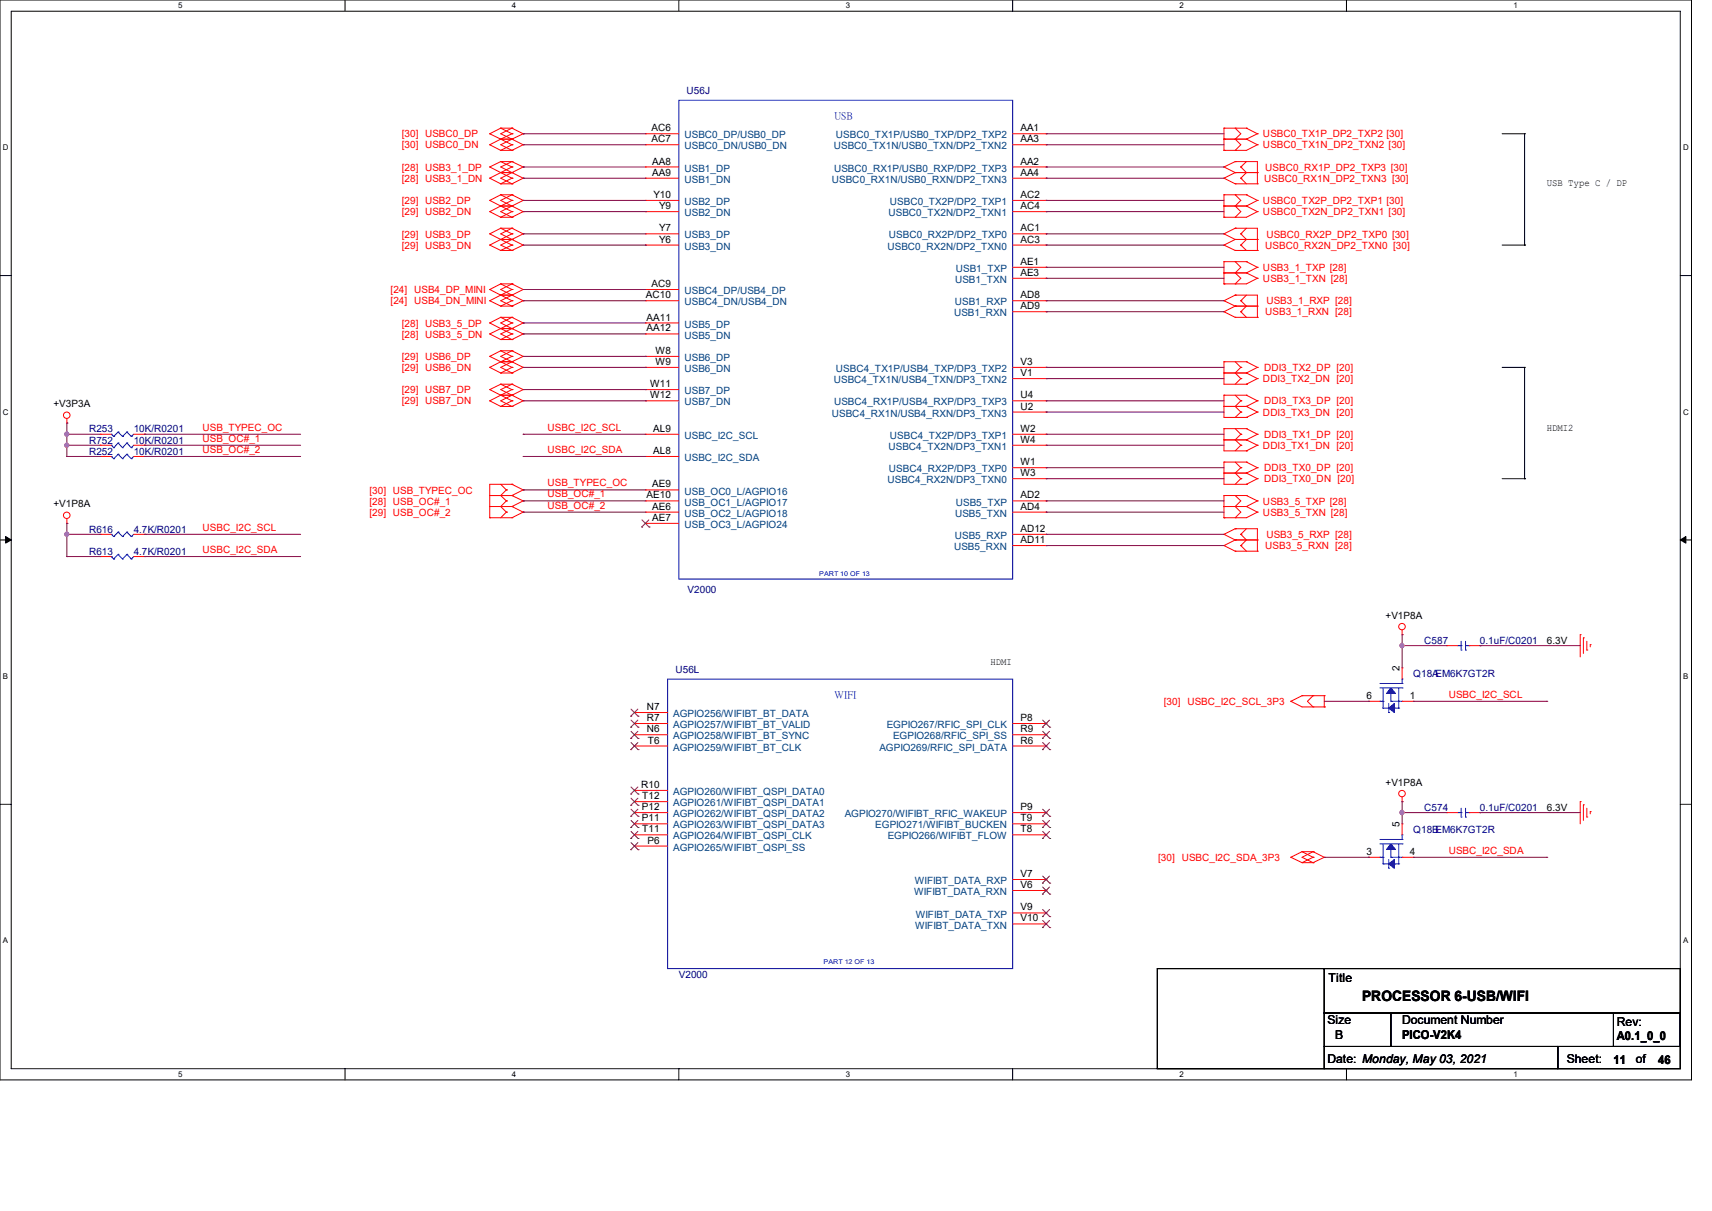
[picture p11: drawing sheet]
<svg xmlns="http://www.w3.org/2000/svg" width="297mm" height="210mm" viewBox="0 0 297 210" stroke-linecap="round" stroke-linejoin="round" font-family="sans-serif">
<defs><g id="words">
<text font-size="2.5" x="236.3" y="173.6">PROCESSOR 6-USB/WIFI</text>
<g font-size="2.1">
<text x="230.5" y="170.3">Title</text>
<text x="230.3" y="177.6">Size</text>
<text x="243.2" y="177.6">Document Number</text>
<text x="280.5" y="178">Rev:</text>
<text x="230.3" y="184.4">Date: Monday, May 03, 2021</text>
<text x="231.6" y="180.1">B</text>
<text x="243.2" y="180.2">PICO-V2K4</text>
<text x="271.8" y="184.4">Sheet:</text>
<text x="279.9" y="184.4">11</text>
<text x="280.5" y="180.4">A0.1_0_0</text>
<text x="283.8" y="184.4">of</text>
<text x="287.7" y="184.4">46</text>
</g>
<g font-size="1.7" fill="#000080">
<text x="119.1" y="16.3">U56J</text>
<text x="15.5" y="76.9">R752</text>
<text x="15.5" y="75">R253</text>
<text x="23.2" y="76.9">10K/R0201</text>
<text x="23.2" y="75">10K/R0201</text>
<text x="15.5" y="78.8">R252</text>
<text x="23.2" y="78.8">10K/R0201</text>
<text x="15.5" y="92.4">R616</text>
<text x="23.2" y="92.4">4.7K/R0201</text>
<text x="15.5" y="96.2">R613</text>
<text x="23.2" y="96.2">4.7K/R0201</text>
<text x="119.3" y="102.8">V2000</text>
<text x="247.1" y="111.7">C587</text>
<text x="256.7" y="111.7">0.1uF/C0201</text>
<text x="117.2" y="116.7">U56L</text>
<text x="245.2" y="117.4">Q18AEM6K7GT2R</text>
<text x="247.1" y="140.6">C574</text>
<text x="256.7" y="140.6">0.1uF/C0201</text>
<text x="245.2" y="144.5">Q18BEM6K7GT2R</text>
<text x="117.8" y="169.6">V2000</text>
</g>
<g font-size="1.7" fill="#f00">
<text x="69.7" y="23.8">[30] USBC0_DP</text>
<text x="219.1" y="23.8">USBC0_TX1P_DP2_TXP2 [30]</text>
<text x="69.7" y="25.7">[30] USBC0_DN</text>
<text x="69.7" y="29.6">[28] USB3_1_DP</text>
<text x="219.1" y="25.7">USBC0_TX1N_DP2_TXN2 [30]</text>
<text x="219.5" y="29.6">USBC0_RX1P_DP2_TXP3 [30]</text>
<text x="69.7" y="31.5">[28] USB3_1_DN</text>
<text x="69.7" y="35.4">[29] USB2_DP</text>
<text x="219.1" y="35.4">USBC0_TX2P_DP2_TXP1 [30]</text>
<text x="219.3" y="31.5">USBC0_RX1N_DP2_TXN3 [30]</text>
<text x="69.7" y="37.3">[29] USB2_DN</text>
<text x="69.7" y="41.2">[29] USB3_DP</text>
<text x="219.1" y="37.3">USBC0_TX2N_DP2_TXN1 [30]</text>
<text x="219.7" y="41.2">USBC0_RX2P_DP2_TXP0 [30]</text>
<text x="69.7" y="43.1">[29] USB3_DN</text>
<text x="219.1" y="47">USB3_1_TXP [28]</text>
<text x="219.5" y="43.1">USBC0_RX2N_DP2_TXN0 [30]</text>
<text x="67.8" y="50.8">[24] USB4_DP_MINI</text>
<text x="67.8" y="52.8">[24] USB4_DN_MINI</text>
<text x="219.1" y="48.9">USB3_1_TXN [28]</text>
<text x="219.7" y="52.8">USB3_1_RXP [28]</text>
<text x="69.7" y="56.6">[28] USB3_5_DP</text>
<text x="69.7" y="58.6">[28] USB3_5_DN</text>
<text x="219.5" y="54.7">USB3_1_RXN [28]</text>
<text x="69.7" y="62.4">[29] USB6_DP</text>
<text x="69.7" y="64.3">[29] USB6_DN</text>
<text x="219.3" y="64.3">DDI3_TX2_DP [20]</text>
<text x="69.7" y="68.2">[29] USB7_DP</text>
<text x="69.7" y="70.1">[29] USB7_DN</text>
<text x="219.1" y="66.3">DDI3_TX2_DN [20]</text>
<text x="219.3" y="70.1">DDI3_TX3_DP [20]</text>
<text x="35.1" y="74.7">USB_TYPEC_OC</text>
<text x="35.1" y="76.6">USB_OC#_1</text>
<text x="95" y="74.7">USBC_I2C_SCL</text>
<text x="219.1" y="77.9">DDI3_TX1_DN [20]</text>
<text x="219.1" y="72.1">DDI3_TX3_DN [20]</text>
<text x="219.3" y="75.9">DDI3_TX1_DP [20]</text>
<text x="35.1" y="78.6">USB_OC#_2</text>
<text x="95" y="78.6">USBC_I2C_SDA</text>
<text x="219.3" y="81.7">DDI3_TX0_DP [20]</text>
<text x="219.3" y="83.6">DDI3_TX0_DN [20]</text>
<text x="64.1" y="85.6">[30] USB_TYPEC_OC</text>
<text x="64.1" y="87.5">[28] USB_OC#_1</text>
<text x="64.1" y="89.4">[29] USB_OC#_2</text>
<text x="95" y="84.4">USB_TYPEC_OC</text>
<text x="95" y="86.3">USB_OC#_1</text>
<text x="95" y="88.2">USB_OC#_2</text>
<text x="219.1" y="87.5">USB3_5_TXP [28]</text>
<text x="219.1" y="89.4">USB3_5_TXN [28]</text>
<text x="35.1" y="92.1">USBC_I2C_SCL</text>
<text x="35.1" y="95.9">USBC_I2C_SDA</text>
<text x="219.5" y="95.2">USB3_5_RXN [28]</text>
<text x="219.7" y="93.3">USB3_5_RXP [28]</text>
<text x="201.9" y="122.3">[30] USBC_I2C_SCL_3P3</text>
<text x="251.3" y="121">USBC_I2C_SCL</text>
<text x="201" y="149.3">[30] USBC_I2C_SDA_3P3</text>
<text x="251.3" y="148.1">USBC_I2C_SDA</text>
</g>
<g font-size="1.7">
<text x="113" y="22.8">AC6</text>
<text x="177" y="22.8">AA1</text>
<text x="113" y="24.7">AC7</text>
<text x="113.2" y="28.5">AA8</text>
<text x="177" y="24.7">AA3</text>
<text x="177" y="28.5">AA2</text>
<text x="113.2" y="30.5">AA9</text>
<text x="113.4" y="34.3">Y10</text>
<text x="177" y="30.5">AA4</text>
<text x="177" y="34.3">AC2</text>
<text x="268.4" y="32.3">USB Type C / DP</text>
<text x="114.3" y="36.3">Y9</text>
<text x="114.3" y="40.1">Y7</text>
<text x="177" y="36.3">AC4</text>
<text x="177" y="40.1">AC1</text>
<text x="114.3" y="42.1">Y6</text>
<text x="177" y="42.1">AC3</text>
<text x="177" y="45.9">AE1</text>
<text x="177" y="47.8">AE3</text>
<text x="112.1" y="51.7">AC10</text>
<text x="113" y="49.8">AC9</text>
<text x="177" y="51.7">AD8</text>
<text x="177" y="53.6">AD9</text>
<text x="112.2" y="55.6">AA11</text>
<text x="112.2" y="57.5">AA12</text>
<text x="113.7" y="61.4">W8</text>
<text x="113.7" y="63.3">W9</text>
<text x="177" y="63.3">V3</text>
<text x="177" y="65.2">V1</text>
<text x="9.3" y="70.5">+V3P3A</text>
<text x="112.8" y="67.1">W11</text>
<text x="112.8" y="69.1">W12</text>
<text x="177" y="69.1">U4</text>
<text x="177" y="71">U2</text>
<text x="113.3" y="74.9">AL9</text>
<text x="177" y="74.9">W2</text>
<text x="177" y="76.8">W4</text>
<text x="268.4" y="74.8">HDMI2</text>
<text x="113.3" y="78.7">AL8</text>
<text x="177" y="80.7">W1</text>
<text x="177" y="82.6">W3</text>
<text x="9.3" y="87.9">+V1P8A</text>
<text x="112.2" y="86.4">AE10</text>
<text x="113.2" y="84.5">AE9</text>
<text x="113.2" y="88.4">AE6</text>
<text x="177" y="86.4">AD2</text>
<text x="177" y="88.4">AD4</text>
<text x="113.2" y="90.3">AE7</text>
<text x="177" y="92.2">AD12</text>
<text x="177" y="94.2">AD11</text>
<text x="240.4" y="107.4">+V1P8A</text>
<text x="268.3" y="111.7">6.3V</text>
<text x="171.8" y="115.3">HDMI</text>
<text x="242.8" y="116.4" transform="rotate(-90 242.8 116.4)">2</text>
<text x="112.2" y="123.1">N7</text>
<text x="112.2" y="125">R7</text>
<text x="177" y="125">P8</text>
<text x="237.1" y="121.2">6</text>
<text x="244.6" y="121.2">1</text>
<text x="112.2" y="127">N6</text>
<text x="112.4" y="128.9">T6</text>
<text x="177" y="127">R9</text>
<text x="177" y="128.9">R6</text>
<text x="111.2" y="136.6">R10</text>
<text x="240.4" y="136.4">+V1P8A</text>
<text x="111.4" y="140.5">P12</text>
<text x="111.4" y="142.4">P11</text>
<text x="111.4" y="138.6">T12</text>
<text x="177" y="140.5">P9</text>
<text x="177" y="142.4">T9</text>
<text x="242.8" y="143.4" transform="rotate(-90 242.8 143.4)">5</text>
<text x="268.3" y="140.6">6.3V</text>
<text x="111.4" y="144.4">T11</text>
<text x="112.4" y="146.3">P6</text>
<text x="177" y="144.4">T8</text>
<text x="237.1" y="148.2">3</text>
<text x="244.6" y="148.2">4</text>
<text x="177" y="152.1">V7</text>
<text x="177" y="154">V6</text>
<text x="177" y="157.9">V9</text>
<text x="177" y="159.8">V10</text>
</g>
<g font-size="1.7" fill="#00f">
<text x="144.8" y="20.7">USB</text>
<text x="144.8" y="121.1">WIFI</text>
</g>
<g font-size="1.7" fill="#004080">
<text x="118.7" y="24">USBC0_DP/USB0_DP</text>
<text x="118.7" y="25.9">USBC0_DN/USB0_DN</text>
<text x="118.7" y="29.8">USB1_DP</text>
<text x="144.6" y="25.9">USBC0_TX1N/USB0_TXN/DP2_TXN2</text>
<text x="144.7" y="29.8">USBC0_RX1P/USB0_RXP/DP2_TXP3</text>
<text x="145" y="24">USBC0_TX1P/USB0_TXP/DP2_TXP2</text>
<text x="118.7" y="31.7">USB1_DN</text>
<text x="118.7" y="35.6">USB2_DP</text>
<text x="144.3" y="31.7">USBC0_RX1N/USB0_RXN/DP2_TXN3</text>
<text x="154.4" y="35.6">USBC0_TX2P/DP2_TXP1</text>
<text x="118.7" y="37.5">USB2_DN</text>
<text x="118.7" y="41.4">USB3_DP</text>
<text x="154.1" y="37.5">USBC0_TX2N/DP2_TXN1</text>
<text x="154.2" y="41.4">USBC0_RX2P/DP2_TXP0</text>
<text x="118.7" y="43.3">USB3_DN</text>
<text x="154" y="43.3">USBC0_RX2N/DP2_TXN0</text>
<text x="165.8" y="47.2">USB1_TXP</text>
<text x="118.7" y="51">USBC4_DP/USB4_DP</text>
<text x="118.7" y="53">USBC4_DN/USB4_DN</text>
<text x="165.6" y="53">USB1_RXP</text>
<text x="165.7" y="49.1">USB1_TXN</text>
<text x="118.7" y="56.8">USB5_DP</text>
<text x="118.7" y="58.7">USB5_DN</text>
<text x="165.5" y="54.9">USB1_RXN</text>
<text x="118.7" y="62.6">USB6_DP</text>
<text x="118.7" y="64.5">USB6_DN</text>
<text x="145" y="64.5">USBC4_TX1P/USB4_TXP/DP3_TXP2</text>
<text x="118.7" y="68.4">USB7_DP</text>
<text x="118.7" y="70.3">USB7_DN</text>
<text x="144.6" y="66.5">USBC4_TX1N/USB4_TXN/DP3_TXN2</text>
<text x="144.7" y="70.3">USBC4_RX1P/USB4_RXP/DP3_TXP3</text>
<text x="118.7" y="76.1">USBC_I2C_SCL</text>
<text x="144.3" y="72.3">USBC4_RX1N/USB4_RXN/DP3_TXN3</text>
<text x="154.4" y="76.1">USBC4_TX2P/DP3_TXP1</text>
<text x="118.7" y="80">USBC_I2C_SDA</text>
<text x="154" y="83.8">USBC4_RX2N/DP3_TXN0</text>
<text x="154.1" y="78">USBC4_TX2N/DP3_TXN1</text>
<text x="154.2" y="81.9">USBC4_RX2P/DP3_TXP0</text>
<text x="118.7" y="85.8">USB_OC0_L/AGPIO16</text>
<text x="118.7" y="87.7">USB_OC1_L/AGPIO17</text>
<text x="118.7" y="89.6">USB_OC2_L/AGPIO18</text>
<text x="165.7" y="89.6">USB5_TXN</text>
<text x="165.8" y="87.7">USB5_TXP</text>
<text x="118.7" y="91.6">USB_OC3_L/AGPIO24</text>
<text x="165.5" y="95.4">USB5_RXN</text>
<text x="165.6" y="93.5">USB5_RXP</text>
<text x="116.8" y="124.4">AGPIO256/WIFIBT_BT_DATA</text>
<text x="116.8" y="126.3">AGPIO257/WIFIBT_BT_VALID</text>
<text x="116.8" y="128.2">AGPIO258/WIFIBT_BT_SYNC</text>
<text x="116.8" y="130.2">AGPIO259/WIFIBT_BT_CLK</text>
<text x="152.6" y="130.2">AGPIO269/RFIC_SPI_DATA</text>
<text x="153.8" y="126.3">EGPIO267/RFIC_SPI_CLK</text>
<text x="154.9" y="128.2">EGPIO268/RFIC_SPI_SS</text>
<text x="116.8" y="137.9">AGPIO260/WIFIBT_QSPI_DATA0</text>
<text x="116.8" y="139.8">AGPIO261/WIFIBT_QSPI_DATA1</text>
<text x="116.8" y="141.7">AGPIO262/WIFIBT_QSPI_DATA2</text>
<text x="116.8" y="143.7">AGPIO263/WIFIBT_QSPI_DATA3</text>
<text x="146.6" y="141.7">AGPIO270/WIFIBT_RFIC_WAKEUP</text>
<text x="151.8" y="143.7">EGPIO271/WIFIBT_BUCKEN</text>
<text x="116.8" y="145.6">AGPIO264/WIFIBT_QSPI_CLK</text>
<text x="116.8" y="147.5">AGPIO265/WIFIBT_QSPI_SS</text>
<text x="154" y="145.6">EGPIO266/WIFIBT_FLOW</text>
<text x="158.6" y="155.2">WIFIBT_DATA_RXN</text>
<text x="158.7" y="153.3">WIFIBT_DATA_RXP</text>
<text x="158.7" y="161">WIFIBT_DATA_TXN</text>
<text x="158.9" y="159.1">WIFIBT_DATA_TXP</text>
</g>
<g font-size="1.4">
<text x="30.9" y="1.4">5</text>
<text x="88.8" y="1.4">4</text>
<text x="146.7" y="1.4">3</text>
<text x="204.6" y="1.4">2</text>
<text x="262.6" y="1.4">1</text>
<text x=".5" y="26.1">D</text>
<text x="292" y="26.1">D</text>
<text x=".5" y="71.9">C</text>
<text x="292" y="71.9">C</text>
<text x=".5" y="117.8">B</text>
<text x="292" y="117.8">B</text>
<text x=".5" y="163.6">A</text>
<text x="292" y="163.6">A</text>
<text x="30.9" y="186.8">5</text>
<text x="88.8" y="186.8">4</text>
<text x="146.7" y="186.8">3</text>
<text x="204.6" y="186.8">2</text>
<text x="262.6" y="186.8">1</text>
</g>
<g font-size="1.1" fill="#00f">
<text x="142.1" y="100">PART 10 OF 13</text>
<text x="142.9" y="167.1">PART 12 OF 13</text>
</g>
</g></defs>
<path d="M0 0h293.5v187.3h-293.5zM1.9 1.9h289.6v183.4h-289.6z" fill="none" stroke="#000" stroke-width=".17"/>
<g fill="#fff">
<path d="M30.9 .2h.8v1.5h-.8z"/>
<path d="M30.9 185.5h.8v1.6h-.8z"/>
</g>
<path d="M59.9 0v1.9M59.9 185.3v2" fill="none" stroke="#000" stroke-width=".17"/>
<g fill="#fff">
<path d="M88.8 .2h.8v1.5h-.8z"/>
<path d="M88.8 185.5h.8v1.6h-.8z"/>
</g>
<path d="M117.8 0v1.9M117.8 185.3v2" fill="none" stroke="#000" stroke-width=".17"/>
<g fill="#fff">
<path d="M146.7 .2h.8v1.5h-.8z"/>
<path d="M146.7 185.5h.8v1.6h-.8z"/>
</g>
<path d="M175.7 0v1.9M175.7 185.3v2" fill="none" stroke="#000" stroke-width=".17"/>
<g fill="#fff">
<path d="M204.6 .2h.8v1.5h-.8z"/>
<path d="M204.6 185.5h.8v1.6h-.8z"/>
</g>
<path d="M233.6 0v1.9M233.6 185.3v2" fill="none" stroke="#000" stroke-width=".17"/>
<g fill="#fff">
<path d="M262.6 .2h.7v1.5h-.7z"/>
<path d="M262.6 185.5h.7v1.6h-.7z"/>
<path d="M.5 24.8h1v1.6h-1z"/>
<path d="M292 24.8h1v1.6h-1z"/>
<path d="M.5 70.7h1v1.5h-1z"/>
<path d="M292 70.7h1v1.5h-1z"/>
</g>
<path d="M0 47.8h1.9M291.5 47.8h2" fill="none" stroke="#000" stroke-width=".17"/>
<g fill="#fff">
<path d="M.5 116.5h.9v1.6h-.9z"/>
<path d="M292 116.5h.9v1.6h-.9z"/>
</g>
<path d="M0 93.6h1.9M291.5 93.6h2" fill="none" stroke="#000" stroke-width=".17"/>
<path d="M1 93l.9 .6-.9 .6zM291.5 93.6l1-.6v1.2z" fill="#000" stroke="#000" stroke-width=".17"/>
<g fill="#fff">
<path d="M.5 162.4h.9v1.5h-.9z"/>
<path d="M292 162.4h.9v1.5h-.9z"/>
</g>
<g fill="none" stroke="#000" stroke-width=".17">
<path d="M260.6 23.2h3.9M264.5 23.2h.1M264.5 23.2v19.3M260.6 42.5h3.9M264.5 42.5h.1M260.6 63.7h3.9M264.5 63.7h.1M264.5 63.7v19.3M260.6 83h3.9M264.5 83h.1M0 139.5h1.9M291.5 139.5h2"/>
<path d="M200.8 168h28.9v17.3h-28.9zM229.7 175.7h11.6v5.8h-11.6zM229.7 168h61.8v7.7h-61.8zM241.3 175.7h50.2v5.8h-50.2zM279.9 175.7h11.6v5.8h-11.6zM229.7 181.5h40.6v3.8h-40.6zM270.3 181.5h21.2v3.8h-21.2z"/>
</g>
<g fill="none" stroke="#f00" stroke-width=".17">
<path d="M85 23.2h.1M85 25.1h.1M85 29h.1M85 30.9h.1M85 34.8h.1M85 36.7h.1M85 23.2l1.9 .9M85 25.1l1.9 1M85 29l1.9 .9M85 30.9l1.9 1M85 34.8l1.9 .9M85 36.7l1.9 1"/>
<path d="M86.9 22.2h.1M86.9 24.1h.1M86.9 26.1h.1M86.9 28h.1M86.9 29.9h.1M86.9 31.9h.1M86.9 33.8h.1M86.9 35.7h.1M86.9 37.7h.1M86.9 39.6h.1M86.9 28h1.9M86.9 29.9h1.9"/>
<path d="M86.9 31.9h1.9M86.9 39.6h1.9M86.9 24.1h1.9M86.9 22.2h1.9M86.9 26.1h1.9M86.9 35.7h1.9M86.9 33.8h1.9M86.9 37.7h1.9M86.9 22.2l-1.9 1M86.9 22.2l1.9 1M86.9 24.1l-1.9 1M86.9 24.1l1.9 1"/>
<path d="M86.9 28l-1.9 1M86.9 28l1.9 1M86.9 29.9l-1.9 1M86.9 29.9l1.9 1M86.9 33.8l-1.9 1M86.9 33.8l1.9 1M86.9 35.7l-1.9 1M86.9 35.7l1.9 1M86.9 39.6l-1.9 1M86.9 39.6l1.9 1M88.8 24.1h.1M88.8 22.2h.1"/>
<path d="M88.8 23.2h.1M88.8 26.1h.1M88.8 25.1h.1M88.8 29.9h.1M88.8 28h.1M88.8 29h.1M88.8 31.9h.1M88.8 30.9h.1M88.8 35.7h.1M88.8 33.8h.1M88.8 34.8h.1M88.8 37.7h.1"/>
<path d="M88.8 36.7h.1M88.8 39.6h.1M88.8 22.2l2 1M88.8 22.2l-1.9 1 1.9 .9M88.8 23.2l-1.9 .9M88.8 24.1l2 1M88.8 24.1l-1.9 1 1.9 1M88.8 25.1l-1.9 1M88.8 28l2 1M88.8 28l-1.9 1 3.9 1.9M88.8 29l-1.9 .9M88.8 30.9l-1.9 1"/>
<path d="M88.8 33.8l2 1M88.8 33.8l-1.9 1 3.9 1.9M88.8 34.8l-1.9 .9M88.8 36.7l-1.9 1M88.8 39.6l2 1M88.8 39.6l-1.9 1 3.9 1.9M90.8 23.2h.1M90.8 25.1h.1M90.8 29h.1M90.8 30.9h.1M90.8 34.8h.1M90.8 36.7h.1"/>
<path d="M90.8 23.2l-2 .9M90.8 25.1l-2 1M90.8 29l-3.9 1.9 1.9 1M90.8 30.9l-2 1M90.8 34.8l-3.9 1.9 1.9 1M90.8 36.7l-2 1M112 23.2h.1M112 25.1h.1M112 29h.1M112 30.9h.1M112 34.8h.1M112 36.7h.1"/>
<path d="M112 23.2h5.8M112 25.1h5.8M112 29h5.8M112 30.9h5.8M112 34.8h5.8M112 36.7h5.8M175.7 23.2h5.8M175.7 25.1h5.8M175.7 29h5.8M175.7 30.9h5.8M175.7 34.8h5.8M175.7 36.7h5.8"/>
<path d="M181.5 23.2h.1M181.5 25.1h.1M181.5 29h.1M181.5 30.9h.1M181.5 34.8h.1M181.5 36.7h.1M212.3 29h.1M212.3 30.9h.1M212.3 24.1h.1M212.3 22.2h.1M212.3 26.1h.1M212.3 35.7h.1"/>
<path d="M212.3 33.8h.1M212.3 37.7h.1M212.3 29l2 .9M212.3 30.9l2 1M212.3 24.1h3.9M212.3 22.2h3.9M212.3 22.2v3.9M212.3 33.8v3.9M212.3 35.7h3.9M212.3 33.8h3.9M214.3 28h.1M214.3 29.9h.1"/>
<path d="M214.3 31.9h.1M214.3 39.6h.1M214.3 24.1h.1M214.3 22.2h.1M214.3 26.1h.1M214.3 35.7h.1M214.3 33.8h.1M214.3 37.7h.1M214.3 28h3.8v3.9M214.3 29.9h3.8M214.3 28l-2 1M214.3 39.6h3.8v3.8"/>
<path d="M214.3 31.9h3.8M214.3 29.9l-2 1M214.3 39.6l-2 1M214.3 22.2l1 1-1 .9M214.3 24.1l1 1-1 1M214.3 33.8l1 1-1 .9M214.3 35.7l1 1-1 1M215.3 29h.1M215.3 30.9h.1M215.3 29l.9 .9-.9 1M215.3 30.9l.9 1M216.2 22.2h.1"/>
<path d="M216.2 24.1h.1M216.2 33.8h.1M216.2 35.7h.1M216.2 28l-.9 1M216.2 39.6l-.9 1M216.2 22.2l1.9 1M216.2 24.1l1.9 1M216.2 33.8l1.9 1M216.2 35.7l1.9 1M218.1 29.9h.1M218.1 31.9h.1M218.1 23.2h.1"/>
<path d="M218.1 25.1h.1M218.1 34.8h.1M218.1 36.7h.1M218.1 23.2l-1.9 .9M218.1 25.1l-1.9 1h-3.9M218.1 34.8l-1.9 .9M218.1 36.7l-1.9 1h-3.9M85 56h.1M85 57.9h.1M85 50.2h.1M85 52.2h.1M85 40.6h.1"/>
<path d="M85 42.5h.1M85 56l1.9 1M85 57.9l1.9 1M85 50.2l1.9 1M85 52.2l1.9 .9M85 40.6l1.9 .9M85 42.5l1.9 .9M86.9 55h.1M86.9 57h.1M86.9 58.9h.1M86.9 49.2h.1M86.9 51.2h.1"/>
<path d="M86.9 53.1h.1M86.9 41.5h.1M86.9 43.4h.1M86.9 41.5h1.9M86.9 43.4h1.9M86.9 49.2h1.9M86.9 51.2h1.9M86.9 53.1h1.9M86.9 55h1.9M86.9 55l-1.9 1M86.9 57h1.9M86.9 55l1.9 1"/>
<path d="M86.9 57l-1.9 .9M86.9 58.9h1.9M86.9 57l1.9 .9M86.9 49.2l-1.9 1M86.9 49.2l1.9 1M86.9 51.2l-1.9 1M86.9 51.2l1.9 1M86.9 41.5l-1.9 1M86.9 41.5l1.9 1M88.8 57h.1M88.8 55h.1M88.8 56h.1"/>
<path d="M88.8 58.9h.1M88.8 57.9h.1M88.8 51.2h.1M88.8 49.2h.1M88.8 50.2h.1M88.8 53.1h.1M88.8 52.2h.1M88.8 41.5h.1M88.8 40.6h.1M88.8 43.4h.1M88.8 42.5h.1M88.8 55l2 1"/>
<path d="M88.8 55l-1.9 1 1.9 1M88.8 56l-1.9 1M88.8 57l2 .9M88.8 57l-1.9 .9 1.9 1M88.8 57.9l-1.9 1M88.8 49.2l2 1M88.8 49.2l-1.9 1 3.9 2M88.8 50.2l-1.9 1M88.8 52.2l-1.9 .9M88.8 40.6l-1.9 .9M88.8 42.5l-1.9 .9M90.8 56h.1"/>
<path d="M90.8 57.9h.1M90.8 50.2h.1M90.8 52.2h.1M90.8 40.6h.1M90.8 42.5h.1M90.8 56l-2 1M90.8 57.9l-2 1M90.8 50.2l-3.9 2 1.9 .9M90.8 52.2l-2 .9M90.8 40.6l-3.9 1.9 1.9 .9M90.8 42.5l-2 .9M112 40.6h.1"/>
<path d="M112 42.5h.1M112 50.2h.1M112 52.2h.1M112 56h.1M112 57.9h.1M112 40.6h5.8M112 42.5h5.8M112 50.2h5.8M112 52.2h5.8M112 56h5.8M112 57.9h5.8M175.7 40.6h5.8"/>
<path d="M175.7 42.5h5.8M175.7 52.2h5.8M175.7 46.4h5.8M175.7 48.3h5.8M175.7 54.1h5.8M181.5 40.6h.1M181.5 42.5h.1M181.5 46.4h.1M181.5 48.3h.1M181.5 52.2h.1M181.5 54.1h.1M212.3 40.6h.1"/>
<path d="M212.3 42.5h.1M212.3 47.3h.1M212.3 45.4h.1M212.3 49.2h.1M212.3 52.2h.1M212.3 54.1h.1M212.3 40.6l2 .9M212.3 42.5l2 .9M212.3 45.4v3.8M212.3 47.3h3.9M212.3 45.4h3.9M212.3 52.2l2 .9"/>
<path d="M212.3 54.1l2 .9M214.3 41.5h.1M214.3 43.4h.1M214.3 47.3h.1M214.3 45.4h.1M214.3 49.2h.1M214.3 51.2h.1M214.3 53.1h.1M214.3 55h.1M214.3 51.2h3.8v3.8M214.3 41.5h3.8M214.3 43.4h3.8"/>
<path d="M214.3 41.5l-2 1M214.3 45.4l1 1-1 .9M214.3 47.3l1 1-1 .9M214.3 53.1h3.8M214.3 51.2l-2 1M214.3 55h3.8M214.3 53.1l-2 1M215.3 40.6h.1M215.3 42.5h.1M215.3 52.2h.1M215.3 54.1h.1M215.3 40.6l.9 .9-.9 1"/>
<path d="M215.3 42.5l.9 .9M215.3 52.2l.9 .9-.9 1M215.3 54.1l.9 .9M216.2 45.4h.1M216.2 47.3h.1M216.2 45.4l1.9 1M216.2 47.3l1.9 1M216.2 51.2l-.9 1M218.1 41.5h.1M218.1 43.4h.1M218.1 46.4h.1M218.1 48.3h.1"/>
<path d="M218.1 53.1h.1M218.1 55h.1M218.1 46.4l-1.9 .9M218.1 48.3l-1.9 .9h-3.9M11.6 73.4h.1M11.6 72.6v.8M17.4 77.2h.1M17.4 79.2h.1M17.4 75.3h.1M17.4 77.2h1.9M17.4 75.3h1.9M17.4 79.2h1.9"/>
<path d="M23.2 77.2h1.9M23.2 75.3h1.9M23.2 79.2h1.9M25.1 77.2h.1M25.1 79.2h.1M25.1 75.3h.1M85 61.8h.1M85 63.7h.1M85 67.6h.1M85 69.5h.1M85 61.8l1.9 .9M85 63.7l1.9 1"/>
<path d="M85 67.6l1.9 .9M85 69.5l1.9 1M86.9 60.8h.1M86.9 62.7h.1M86.9 64.7h.1M86.9 66.6h.1M86.9 68.5h.1M86.9 70.5h.1M86.9 60.8h1.9M86.9 60.8l-1.9 1M86.9 62.7h1.9M86.9 60.8l1.9 1"/>
<path d="M86.9 62.7l-1.9 1M86.9 64.7h1.9M86.9 62.7l1.9 1M86.9 66.6h1.9M86.9 66.6l-1.9 1M86.9 68.5h1.9M86.9 66.6l1.9 1M86.9 68.5l-1.9 1M86.9 70.5h1.9M86.9 68.5l1.9 1M88.8 62.7h.1M88.8 60.8h.1"/>
<path d="M88.8 61.8h.1M88.8 64.7h.1M88.8 63.7h.1M88.8 68.5h.1M88.8 66.6h.1M88.8 67.6h.1M88.8 70.5h.1M88.8 69.5h.1M88.8 60.8l2 1M88.8 60.8l-1.9 1 1.9 .9M88.8 61.8l-1.9 .9M88.8 62.7l2 1"/>
<path d="M88.8 62.7l-1.9 1 1.9 1M88.8 63.7l-1.9 1M88.8 66.6l2 1M88.8 66.6l-1.9 1 3.9 1.9M88.8 67.6l-1.9 .9M88.8 69.5l-1.9 1M90.8 61.8h.1M90.8 63.7h.1M90.8 67.6h.1M90.8 69.5h.1M90.8 61.8l-2 .9M90.8 63.7l-2 1"/>
<path d="M90.8 67.6l-3.9 1.9 1.9 1M90.8 69.5l-2 1M112 61.8h.1M112 63.7h.1M112 67.6h.1M112 69.5h.1M112 75.3h.1M112 79.2h.1M112 61.8h5.8M112 63.7h5.8M112 67.6h5.8M112 69.5h5.8"/>
<path d="M112 75.3h5.8M112 79.2h5.8M175.7 77.2h5.8M175.7 63.7h5.8M175.7 69.5h5.8M175.7 75.3h5.8M175.7 65.7h5.8M175.7 71.5h5.8M181.5 63.7h.1M181.5 65.7h.1M181.5 69.5h.1M181.5 71.5h.1"/>
<path d="M181.5 75.3h.1M181.5 77.2h.1M212.3 74.3h.1M212.3 76.3h.1M212.3 62.7h.1M212.3 64.7h.1M212.3 68.5h.1M212.3 70.5h.1M212.3 62.7v3.9h3.9M212.3 68.5v3.9h3.9M212.3 74.3v3.9h3.9M212.3 62.7h3.9"/>
<path d="M212.3 64.7h3.9M212.3 68.5h3.9M212.3 70.5h3.9M212.3 76.3h3.9M212.3 74.3h3.9M214.3 74.3l1 1M214.3 62.7l1 1M214.3 68.5l1 1M215.3 75.3h.1M215.3 77.2h.1M215.3 63.7h.1M215.3 65.7h.1"/>
<path d="M215.3 69.5h.1M215.3 71.5h.1M215.3 75.3l-1 1 1 .9M215.3 77.2l-1 1M215.3 63.7l-1 1 1 1M215.3 65.7l-1 .9M215.3 69.5l-1 1 1 1M215.3 71.5l-1 .9M216.2 76.3h.1M216.2 74.3h.1M216.2 78.2h.1M216.2 64.7h.1"/>
<path d="M216.2 62.7h.1M216.2 66.6h.1M216.2 70.5h.1M216.2 68.5h.1M216.2 72.4h.1M216.2 74.3l1.9 1M216.2 76.3l1.9 .9M216.2 62.7l1.9 1M216.2 64.7l1.9 1M216.2 68.5l1.9 1M216.2 70.5l1.9 1M218.1 75.3h.1"/>
<path d="M218.1 77.2h.1M218.1 63.7h.1M218.1 65.7h.1M218.1 69.5h.1M218.1 71.5h.1M218.1 75.3l-1.9 1M218.1 77.2l-1.9 1M218.1 63.7l-1.9 1M218.1 65.7l-1.9 .9M218.1 69.5l-1.9 1M218.1 71.5l-1.9 .9M11.6 90.8h.1"/>
<path d="M11.6 90v.8M17.4 96.5h.1M17.4 92.7h.1M17.4 96.5h1.9M17.4 92.7h1.9M23.2 96.5h1.9M23.2 92.7h1.9M25.1 96.5h.1M25.1 92.7h.1M85 85.9h.1M85 87.8h.1M85 89.8h.1"/>
<path d="M85 85.9h3.8M85 87.8h3.8M85 89.8h3.8M86.9 84l.9 1M87.8 85h.1M87.8 86.9h.1M87.8 88.8h.1M87.8 85l-.9 .9 .9 1M87.8 86.9l-.9 .9 .9 1M87.8 88.8l-.9 1M88.8 84h.1M88.8 85.9h.1"/>
<path d="M88.8 87.8h.1M88.8 89.8h.1M88.8 84h-3.8v5.8M88.8 84l2 1M88.8 85.9l2 1M88.8 87.8l2 1M90.8 85h.1M90.8 86.9h.1M90.8 88.8h.1M90.8 85l-2 .9M90.8 86.9l-2 .9M90.8 88.8l-2 1"/>
<path d="M112 85h.1M112 86.9h.1M112 88.8h.1M112 90.8h.1M112 85h5.8M112 86.9h5.8M112 88.8h5.8M112 90.8h5.8M175.7 86.9h5.8M175.7 88.8h5.8M175.7 81.1h5.8M175.7 83h5.8"/>
<path d="M175.7 92.7h5.8M175.7 94.6h5.8M181.5 81.1h.1M181.5 83h.1M181.5 86.9h.1M181.5 88.8h.1M181.5 92.7h.1M181.5 94.6h.1M212.3 87.8h.1M212.3 85.9h.1M212.3 89.8h.1M212.3 92.7h.1"/>
<path d="M212.3 94.6h.1M212.3 80.1h.1M212.3 82h.1M212.3 80.1v3.9h3.9M212.3 85.9v3.9M212.3 85.9h3.9M212.3 87.8h3.9M212.3 92.7l2 .9M212.3 94.6l2 1M212.3 82h3.9M212.3 80.1h3.9M214.3 87.8h.1"/>
<path d="M214.3 85.9h.1M214.3 89.8h.1M214.3 91.7h.1M214.3 93.6h.1M214.3 95.6h.1M214.3 91.7h3.8v3.9M214.3 85.9l1 1-1 .9M214.3 87.8l1 1-1 1M214.3 93.6h3.8M214.3 91.7l-2 1M214.3 95.6h3.8M214.3 93.6l-2 1"/>
<path d="M214.3 80.1l1 1M215.3 92.7h.1M215.3 94.6h.1M215.3 81.1h.1M215.3 83h.1M215.3 92.7l.9 .9-.9 1M215.3 94.6l.9 1M215.3 81.1l-1 .9 1 1M215.3 83l-1 1M216.2 85.9h.1M216.2 87.8h.1M216.2 82h.1"/>
<path d="M216.2 80.1h.1M216.2 84h.1M216.2 85.9l1.9 1M216.2 87.8l1.9 1M216.2 91.7l-.9 1M216.2 80.1l1.9 1M216.2 82l1.9 1M218.1 86.9h.1M218.1 88.8h.1M218.1 93.6h.1M218.1 95.6h.1M218.1 81.1h.1"/>
<path d="M218.1 83h.1M218.1 86.9l-1.9 .9M218.1 88.8l-1.9 1h-3.9M218.1 81.1l-1.9 .9M218.1 83l-1.9 1M243.2 110.1h.1M243.2 115.8h.1M243.2 109.3v.8M243.2 115.8v2M251 112h.1M251 112h1.9M254.8 112h2"/>
<path d="M256.8 112h.1M274.2 110.1h.1M274.2 110.1v3.8M274.7 110.6h.1M274.7 110.6v2.7M275.3 112.7h.1M275.3 111.2v1.5M275.9 111.8h.1M275.9 111.8v.4M110.1 123.6h.1M110.1 125.5h.1M110.1 127.4h.1"/>
<path d="M110.1 129.4h.1M110.1 137.1h.1M110.1 139h.1M110.1 123.6h5.7M110.1 125.5h5.7M110.1 127.4h5.7M110.1 129.4h5.7M110.1 137.1h5.7M110.1 139h5.7M175.7 125.5h5.8M175.7 127.4h5.8M175.7 129.4h5.8"/>
<path d="M181.5 125.5h.1M181.5 127.4h.1M181.5 129.4h.1M223.9 121.6h.1M223.9 121.6l2 1h3.8M225.9 120.6h.1M225.9 120.6l-2 1M225.9 120.6h3.8M227.8 122.6h.1M227.8 120.6h.1M227.8 120.6l-1 1 1 1M229.7 122.6h.1"/>
<path d="M229.7 120.6h.1M229.7 120.6v2M237.4 121.6h.1M237.4 121.6h2M243.2 139h.1M243.2 138.2v.8M243.2 121.6h2M245.2 121.6h.1M274.2 139h.1M274.2 139v3.9M274.7 139.6h.1M274.7 139.6v2.7"/>
<path d="M110.1 140.9h.1M110.1 142.9h.1M110.1 144.8h.1M110.1 146.7h.1M110.1 140.9h5.7M110.1 142.9h5.7M110.1 144.8h5.7M110.1 146.7h5.7M175.7 140.9h5.8M175.7 142.9h5.8M175.7 144.8h5.8M175.7 152.5h5.8"/>
<path d="M175.7 154.4h5.8M175.7 158.3h5.8M181.5 140.9h.1M181.5 142.9h.1M181.5 144.8h.1M181.5 152.5h.1M181.5 154.4h.1M181.5 158.3h.1M223.9 148.7h.1M223.9 148.7l2 .9M225.9 147.7h.1M225.9 149.6h.1"/>
<path d="M225.9 147.7h1.9M225.9 147.7l-2 1M225.9 149.6h1.9M225.9 147.7l1.9 1M227.8 149.6h.1M227.8 147.7h.1M227.8 148.7h.1M227.8 147.7l1.9 1M227.8 147.7l-1.9 1 1.9 .9M227.8 148.7l-1.9 .9M229.7 148.7h.1M229.7 148.7l-1.9 .9"/>
<path d="M237.4 148.7h.1M237.4 148.7h2M243.2 142.9h.1M243.2 142.9v1.9M243.2 148.7h2M245.2 148.7h.1M251 140.9h.1M251 140.9h1.9M254.8 140.9h2M256.8 140.9h.1M275.3 141.7h.1M275.3 140.2v1.5"/>
<path d="M275.9 140.8h.1M275.9 140.8v.3M175.7 160.2h5.8M181.5 160.2h.1"/>
<circle cx="11.6" cy="72" r=".56"/>
<circle cx="11.6" cy="89.4" r=".56"/>
<circle cx="243.2" cy="108.7" r=".56"/>
<circle cx="243.2" cy="137.6" r=".56"/>
</g>
<g fill="none" stroke="#00f" stroke-width=".17">
<path d="M117.8 17.4h57.9v83h-57.9zM19.3 77.2h.1M19.3 79.2h.1M19.3 75.3h.1M19.3 77.2l.4 .4M19.3 79.2l.4 .3M19.3 75.3l.4 .4M19.7 77.6h.1M19.7 79.5h.1M19.7 75.7h.1M20.5 76.8h.1M20.5 78.8h.1"/>
<path d="M20.5 74.9h.1M20.5 76.8l-.8 .8M20.5 76.8l.8 .8M20.5 78.8l-.8 .7M20.5 78.8l.8 .7M20.5 74.9l-.8 .8M20.5 74.9l.8 .8M21.3 77.6h.1M21.3 79.5h.1M21.3 75.7h.1M22 76.8h.1M22 78.8h.1"/>
<path d="M22 74.9h.1M22 76.8l.8 .8M22 76.8l-.7 .8M22 78.8l.8 .7M22 78.8l-.7 .7M22 74.9l.8 .8M22 74.9l-.7 .8M22.8 77.6h.1M22.8 79.5h.1M22.8 75.7h.1M23.2 77.2l-.4 .4M23.2 79.2l-.4 .3"/>
<path d="M23.2 75.3l-.4 .4M19.3 96.5h.1M19.3 92.7h.1M19.3 96.5l.4 .4M19.3 92.7l.4 .3M19.7 96.9h.1M19.7 93h.1M20.5 96.1h.1M20.5 92.3h.1M20.5 96.1l-.8 .8M20.5 96.1l.8 .8M20.5 92.3l-.8 .7"/>
<path d="M20.5 92.3l.8 .7M21.3 96.9h.1M21.3 93h.1M22 96.1h.1M22 92.3h.1M22 96.1l.8 .8M22 96.1l-.7 .8M22 92.3l.8 .7M22 92.3l-.7 .7M22.8 96.9h.1M22.8 93h.1M23.2 96.5l-.4 .4"/>
<path d="M23.2 92.7l-.4 .3M115.8 117.8h59.9v50.2h-59.9zM239.4 119.3h3.8M239.4 118.5h3.8M239.9 119.3v3.5M242.7 119.3v3.5M243.2 119.3h.1M243.2 118.5h.1M243.2 117.8h.1M243.2 117.8v.7M252.9 112h.6M253.5 112.7h.1"/>
<path d="M253.5 112h.1M253.5 111.2v1.5M254.3 112.7h.1M254.3 111.2v1.5M254.3 112h.5M254.8 112h.1M239.4 121.6h.1M239.4 121.6h.5M239.9 121.6h.1M239.9 122.8h.1M239.9 122.8h1M240.9 122.8h.1"/>
<path d="M240.9 123.6h.1M240.9 122v1.6M241.3 121.6h.1M241.3 120.3v1.3M241.3 121.6h1.9M241.9 122.8h.1M241.9 122.8h.8M242.7 121.6h.1M242.7 122.8h.1M243.2 121.6h.1M239.4 148.7h.1M239.4 146.3h3.8"/>
<path d="M239.4 145.6h3.8M239.4 148.7h.5M239.9 148.7h.1M239.9 149.8h.1M239.9 146.3v3.5M239.9 149.8h1M240.9 149.8h.1M240.9 150.6h.1M240.9 149.1v1.5M241.3 148.7h.1M241.3 147.3v1.4M241.3 148.7h1.9"/>
<path d="M241.9 149.8h.1M241.9 149.8h.8M242.7 148.7h.1M242.7 149.8h.1M242.7 146.3v3.5M243.2 146.3h.1M243.2 145.6h.1M243.2 144.8h.1M243.2 148.7h.1M243.2 144.8v.8M252.9 140.9h.6M253.5 141.7h.1"/>
<path d="M253.5 140.9h.1M253.5 140.2v1.5M254.3 141.7h.1M254.3 140.2v1.5M254.3 140.9h.5M254.8 140.9h.1"/>
</g>
<g fill="#00f" stroke="#00f" stroke-width=".17">
<path d="M241.3 146.3l.8 1h-1.6z" fill-rule="evenodd"/>
<path d="M240.9 149.8l1-.7v1.5z" fill-rule="evenodd"/>
<path d="M241.3 119.3l.8 1h-1.6z" fill-rule="evenodd"/>
<path d="M240.9 122.8l1-.8v1.6z" fill-rule="evenodd"/>
</g>
<g fill="none" stroke="#804000" stroke-width=".17">
<path d="M111.3 91.4h.1M111.4 90.2l1.2 1.2M112.6 90.2l-1.3 1.2M112.6 91.4h.1M109.4 124.2h.1M109.4 126.1h.1M109.4 128.1h.1M109.4 130h.1M109.4 137.7h.1M109.4 139.7h.1M109.5 123l1.2 1.2M109.5 124.9l1.2 1.2"/>
<path d="M109.5 126.8l1.2 1.3M109.5 128.8l1.2 1.2M109.5 136.5l1.2 1.2M109.5 138.4l1.2 1.3M110.7 123l-1.3 1.2M110.7 124.9l-1.3 1.2M110.7 126.8l-1.3 1.3M110.7 128.8l-1.3 1.2M110.7 136.5l-1.3 1.2M110.7 138.4l-1.3 1.3M110.7 124.2h.1M110.7 126.1h.1"/>
<path d="M110.7 128.1h.1M110.7 130h.1M110.7 137.7h.1M110.7 139.7h.1M180.8 126.1h.1M180.8 128.1h.1M180.8 130h.1M180.9 124.9l1.2 1.2M180.9 126.8l1.2 1.3M180.9 128.8l1.2 1.2M182.1 124.9l-1.3 1.2M182.1 126.8l-1.3 1.3"/>
<path d="M182.1 128.8l-1.3 1.2M182.1 126.1h.1M182.1 128.1h.1M182.1 130h.1M109.4 141.6h.1M109.4 143.5h.1M109.4 145.4h.1M109.4 147.4h.1M109.5 140.3l1.2 1.3M109.5 142.3l1.2 1.2M109.5 144.2l1.2 1.2M109.5 146.1l1.2 1.3"/>
<path d="M110.7 140.3l-1.3 1.3M110.7 142.3l-1.3 1.2M110.7 144.2l-1.3 1.2M110.7 146.1l-1.3 1.3M110.7 141.6h.1M110.7 143.5h.1M110.7 145.4h.1M110.7 147.4h.1M180.8 141.6h.1M180.8 143.5h.1M180.8 145.4h.1M180.8 153.2h.1"/>
<path d="M180.8 155.1h.1M180.8 159h.1M180.9 140.3l1.2 1.3M180.9 142.3l1.2 1.2M180.9 144.2l1.2 1.2M180.9 151.9l1.2 1.3M180.9 153.8l1.2 1.3M180.9 157.7l1.2 1.3M180.9 159.6l1.2 1.3M182.1 140.3l-1.3 1.3M182.1 142.3l-1.3 1.2M182.1 144.2l-1.3 1.2"/>
<path d="M182.1 151.9l-1.3 1.3M182.1 153.8l-1.3 1.3M182.1 157.7l-1.3 1.3M182.1 159.6l-1.3 1.3M182.1 141.6h.1M182.1 143.5h.1M182.1 145.4h.1M182.1 153.2h.1M182.1 155.1h.1M182.1 159h.1M180.8 160.9h.1M182.1 160.9h.1"/>
</g>
<g fill="none" stroke="#800040" stroke-width=".17">
<path d="M90.8 23.2h.1M90.8 25.1h.1M90.8 29h.1M90.8 30.9h.1M90.8 34.8h.1M90.8 23.2h21.2M90.8 25.1h21.2M90.8 29h21.2M90.8 30.9h21.2M90.8 34.8h21.2M90.8 36.7h21.2M112 36.7h.1"/>
<path d="M181.5 23.2h.1M181.5 25.1h.1M181.5 29h.1M181.5 30.9h.1M181.5 34.8h.1M181.5 36.7h.1M181.5 23.2h30.8M181.5 25.1h30.8M181.5 29h30.8M181.5 30.9h30.8M181.5 34.8h30.8M181.5 36.7h30.8"/>
<path d="M90.8 56h.1M90.8 57.9h.1M90.8 50.2h.1M90.8 52.2h.1M90.8 40.6h.1M90.8 40.6h21.2M90.8 42.5h21.2M90.8 52.2h21.2M90.8 56h21.2M90.8 57.9h21.2M90.8 50.2h21.2M112 42.5h.1"/>
<path d="M181.5 40.6h.1M181.5 42.5h.1M181.5 46.4h.1M181.5 48.3h.1M181.5 52.2h.1M181.5 54.1h.1M181.5 40.6h30.8M181.5 42.5h30.8M181.5 46.4h30.8M181.5 48.3h30.8M181.5 52.2h30.8M181.5 54.1h30.8"/>
<path d="M11.6 73.4h.1M11.6 75.3h.1M11.6 77.2h.1M11.6 79.2h.1M11.6 73.4v5.8M11.6 75.3h5.8M11.6 79.2h5.8M11.6 77.2h5.8M25.1 75.3h.1M25.1 77.2h.1M25.1 79.2h.1M25.1 75.3h27.1"/>
<path d="M25.1 79.2h27.1M25.1 77.2h27.1M90.8 75.3h.1M90.8 79.2h.1M90.8 75.3h21.2M90.8 79.2h21.2M90.8 61.8h21.2M90.8 63.7h21.2M90.8 67.6h21.2M90.8 69.5h21.2M112 61.8h.1M112 63.7h.1"/>
<path d="M112 67.6h.1M112 69.5h.1M181.5 63.7h.1M181.5 65.7h.1M181.5 69.5h.1M181.5 71.5h.1M181.5 75.3h.1M181.5 77.2h.1M181.5 75.3h30.8M181.5 77.2h30.8M181.5 63.7h30.8M181.5 69.5h30.8"/>
<path d="M181.5 65.7h30.8M181.5 71.5h30.8M11.6 92.7h.1M11.6 90.8h.1M11.6 96.5h.1M11.6 90.8v5.7M11.6 92.7h5.8M11.6 96.5h5.8M25.1 92.7h.1M25.1 96.5h.1M25.1 92.7h27.1M25.1 96.5h27.1"/>
<path d="M90.8 85h.1M90.8 86.9h.1M90.8 88.8h.1M90.8 85h21.2M90.8 86.9h21.2M90.8 88.8h21.2M181.5 86.9h.1M181.5 88.8h.1M181.5 92.7h.1M181.5 94.6h.1M181.5 81.1h.1M181.5 83h.1"/>
<path d="M181.5 92.7h30.8M181.5 86.9h30.8M181.5 88.8h30.8M181.5 94.6h30.8M181.5 81.1h30.8M181.5 83h30.8M243.2 110.1h.1M243.2 112h.1M243.2 110.1v5.7M243.2 112h7.8M256.8 112h.1M256.8 112h17.4"/>
<path d="M229.7 121.6h7.7M237.4 121.6h.1M243.2 139h.1M243.2 139v3.9M245.2 121.6h23.2M268.4 121.6h.1M229.7 148.7h7.7M237.4 148.7h.1M243.2 140.9h.1M243.2 140.9h7.8M245.2 148.7h23.2M256.8 140.9h.1"/>
<path d="M256.8 140.9h17.4M268.4 148.7h.1"/>
</g>
<g fill="#f0f" stroke="#f0f" stroke-width=".17">
<circle cx="11.6" cy="92.6" r=".36"/>
<circle cx="243.2" cy="112" r=".36"/>
<circle cx="243.2" cy="140.9" r=".36"/>
<circle cx="11.6" cy="77.2" r=".36"/>
<circle cx="11.6" cy="75.3" r=".36"/>
</g>
<use href="#words"/>
</svg>
